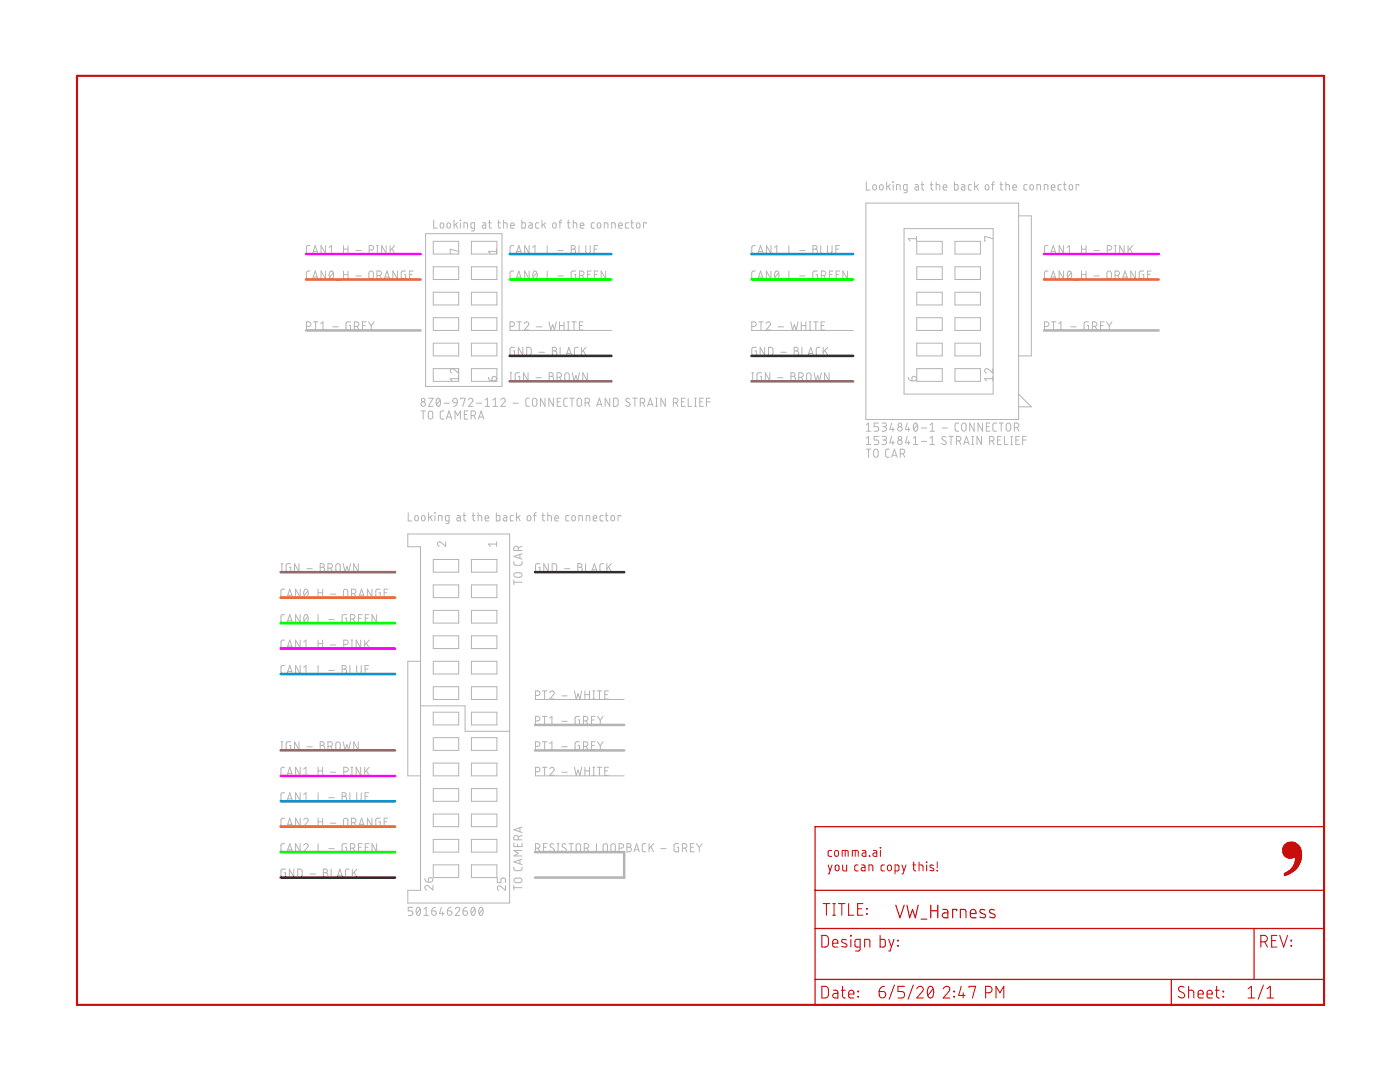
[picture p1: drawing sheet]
<svg xmlns="http://www.w3.org/2000/svg" width="279mm" height="216mm" viewBox="0 0 279 216" stroke-linecap="round" stroke-linejoin="round" font-family="sans-serif">
<g fill="none" stroke="#b4b4b4" stroke-width=".2">
<path d="M172.9 36.3v1.6h.7M174.3 36.9l.2-.1 .3 .1 .1 .7a.36 .36 0 0 1-.4 .3 .36 .36 0 0 1-.3-.3zM175.6 36.9l.3-.1 .2 .1 .2 .7a.36 .36 0 0 1-.4 .3 .36 .36 0 0 1-.4-.3zM177 36.3v1.6M177.3 37.1l.4 .8M177.7 36.8l-.7 .6M178.2 36.3l.1 .1zM178.2 36.8v1.1M178.9 37.9v-1.1l.7 .2v.9M181 37.9h-.5l-.2-.1v-.7l.2-.2 .5-.1v1.4l-.1 .2-.5 .1M182.6 36.8l.5 .1 .2 .2v.8h-.6l-.1-.2v-.3l.7-.1M183.8 36.8h.6"/>
<path d="M184 36.3v1.5l.4 .1M185.7 36.8h.5M185.8 36.3l.1 1.5 .3 .1M186.8 36.8l.7 .2 .1 .9M186.8 36.3v1.6M188.2 37.4h.8a.38 .38 0 0 0-.3-.5 .38 .38 0 0 0-.5 .3l.1 .6 .7 .1M190.5 36.3v1.6h.6l.1-.2v-.7l-.1-.1-.6-.1M191.9 36.8l.5 .1 .2 .2v.8h-.6l-.2-.2 .1-.3 .7-.1M193.9 36.8l-.5 .1-.1 .2v.7l.6 .1M194.5 36.3v1.6M194.8 37.1l.4 .8M195.2 36.8l-.7 .6"/>
<path d="M196.7 36.9l.3-.1 .3 .1 .1 .7a.37 .37 0 0 1-.4 .3 .37 .37 0 0 1-.4-.3zM197.9 36.8h.5M198.4 36.3l-.3 .1v1.5M199.6 36.8h.5M199.7 36.3l.1 1.5 .3 .1M200.7 36.8l.7 .2 .1 .9M200.7 36.3v1.6M202.1 37.4h.8a.38 .38 0 0 0-.3-.5 .38 .38 0 0 0-.5 .3l.1 .6 .7 .1M205 36.8l-.5 .1-.2 .2 .1 .7 .6 .1M205.6 36.9l.3-.1 .2 .1 .1 .7a.36 .36 0 0 1-.3 .3 .36 .36 0 0 1-.4-.3zM206.9 37.9v-1.1l.7 .2 .1 .9M208.4 37.9v-1.1l.7 .2v.9"/>
<path d="M209.8 37.4h.7a.38 .38 0 0 0-.2-.5 .38 .38 0 0 0-.5 .3l.1 .6 .6 .1M211.8 36.8l-.5 .1-.1 .2v.7l.6 .1M212.2 36.8h.6M212.4 36.3v1.5l.4 .1M213.5 36.9l.2-.1 .3 .1 .1 .7a.36 .36 0 0 1-.4 .3 .36 .36 0 0 1-.3-.3zM215.3 37v-.2h-.5v1.1M61.9 54.1h-.5l-.2 .3v1.1l.2 .2h.5M61.9 49h-.5l-.2 .4v1l.2 .2h.5M62.4 55.7l.5-1.6 .6 1.6M62.4 50.6l.5-1.6 .6 1.6M62.5 55.3h.8M62.5 50.2h.8"/>
<path d="M65 49v1.6l-.9-1.6v1.6M65 54.1v1.6l-.9-1.6v1.6M65.7 50.6h.9M65.7 49.4l.4-.4v1.6M65.9 54.2l.2-.1a.95 .95 0 0 1 0 1.6 1 1 0 0 1-.2-1.5zM66.5 54.4l-.7 .9M67.2 55.9h.7M67.2 50.8h.7M68.6 54.8h.8M68.6 49.7h.8M68.6 49v1.6M68.6 54.1v1.6"/>
<path d="M69.4 49v1.6M69.4 54.1v1.6M71 55.1h1.1M71 50h1.1M73.7 49.9h.4a.44 .44 0 0 0 .5-.5 .44 .44 0 0 0-.5-.4h-.4v1.6M73.7 54.2l.4-.1 .3 .1 .1 1a.44 .44 0 0 1-.4 .5 .44 .44 0 0 1-.5-.5zM75.1 50.6h.4M75.1 49h.4M75.2 55h.5a.44 .44 0 0 0 .4-.5 .44 .44 0 0 0-.4-.4h-.5v1.6M75.3 49v1.6M75.8 55l.3 .7M76.7 55.7l.5-1.6 .6 1.6"/>
<path d="M76.8 55.3h.8M77.1 49v1.6l-.9-1.6v1.6M77.9 49v1.6M78.2 49.6l.6 1M78.8 49l-.9 1M79.3 54.1v1.6l-.9-1.6v1.6M81 54.1h-.7l-.2 .2v1l.2 .4h.7v-.9h-.3M81.7 54.8h.6M82.5 54.1h-.8v1.6h.8M84.9 46.6h15.3v30.5h-15.3zM86.5 48.2h5v2.5h-5zM86.5 53.2h5v2.6h-5z"/>
<path d="M86.5 58.3h5v2.6h-5zM86.6 43.9v1.6h.7M87.9 44.6l.3-.2 .3 .2 .1 .6a.36 .36 0 0 1-.4 .3 .36 .36 0 0 1-.4-.3zM89.3 44.6l.3-.2 .2 .2 .1 .6a.36 .36 0 0 1-.3 .3 .36 .36 0 0 1-.4-.3zM90.6 43.9v1.6M90.9 44.8l.4 .7M91.3 44.4l-.7 .6M91.5 50.2l-1.6-.5v.9h.1M91.8 43.9l.1 .1zM91.9 44.4v1.1M92.6 45.5v-1.1l.7 .2v.9M94.1 48.2h5.1v2.5h-5.1z"/>
<path d="M94.1 53.2h5.1v2.6h-5.1zM94.1 58.3h5.1v2.6h-5.1zM94.7 45.5h-.7v-.8l.1-.2 .6-.1v1.4l-.1 .2-.5 .1M96.3 44.4l.5 .1 .1 .2v.8h-.5l-.2-.2 .1-.3 .6-.1M97.5 44.4h.5M97.7 43.9v1.5l.3 .1M99.1 49.7v.9M99.1 50.2h-1.6l.3 .4M99.3 44.4h.6M99.5 43.9v1.5l.4 .1M100.5 44.4l.7 .2v.9M100.5 43.9v1.6"/>
<path d="M101.9 45h.7a.38 .38 0 0 0-.2-.5 .38 .38 0 0 0-.5 .3l.1 .7h.6M102.5 54.1h-.5l-.2 .3v1.1l.2 .2h.5M102.5 49h-.5l-.2 .4v1l.2 .2h.5M103 55.7l.5-1.6 .6 1.6M103 50.6l.5-1.6 .6 1.6M103.1 55.3h.8M103.1 50.2h.8M104.1 43.9v1.6h.6l.2-.2-.1-.8-.7-.1M105.6 44.4l.4 .1 .2 .2v.8h-.5l-.2-.2 .1-.3 .6-.1M105.6 49v1.6l-.9-1.6v1.6M105.6 54.1v1.6l-.9-1.6v1.6M106.3 50.6h.9"/>
<path d="M106.3 49.4l.5-.4v1.6M106.5 54.2l.3-.1a.93 .93 0 0 1 0 1.6 1.02 1.02 0 0 1-.3-1.5zM107.1 54.4l-.7 .9M107.5 44.4l-.4 .1-.2 .2 .1 .8h.5M107.8 55.9h.7M107.8 50.8h.7M108.2 43.9v1.6M108.5 44.8l.4 .7M108.9 44.4l-.7 .6M109.2 54.1v1.6h.7M109.2 49v1.6h.7M110.4 44.6l.2-.2 .3 .2 .1 .6a.36 .36 0 0 1-.4 .3 .36 .36 0 0 1-.3-.3z"/>
<path d="M111.3 55.1h1.1M111.3 50h1.1M111.5 44.4h.6M112.1 43.9l-.3 .1-.1 1.5M113.2 44.4h.6M113.4 43.9v1.5l.4 .1M114 49h.4a.36 .36 0 0 1 .4 .4 .36 .36 0 0 1-.4 .3 .44 .44 0 0 1 .5 .5 .44 .44 0 0 1-.5 .4h-.4zM114 49.7h.4M114.4 44.4l.7 .2v.9M114.4 43.9v1.6M114.9 54.1h-.7l-.2 .2v1l.2 .4h.7v-.9h-.3M115.5 49v1.6h.8"/>
<path d="M115.7 55h.4a.44 .44 0 0 0 .5-.5 .44 .44 0 0 0-.5-.4h-.4v1.6M115.8 45h.7a.38 .38 0 0 0-.2-.5 .38 .38 0 0 0-.5 .3l.1 .7h.6M116.2 55l.4 .7M116.9 49v1.2a.44 .44 0 0 0 .4 .4 .44 .44 0 0 0 .5-.4v-1.2M117.3 54.8h.5M118 54.1h-.7v1.6h.7M118.6 49.7h.5M118.6 54.8h.6M118.6 44.4l-.4 .1-.2 .2 .1 .8h.5M119.3 44.6l.2-.2 .3 .2 .1 .6a.36 .36 0 0 1-.4 .3 .36 .36 0 0 1-.3-.3zM119.3 49h-.7v1.6h.7M119.3 54.1h-.7v1.6h.7"/>
<path d="M120.6 45.5v-1.1l.7 .2v.9M120.9 54.1v1.6l-.9-1.6v1.6M122.1 45.5v-1.1l.6 .2 .1 .9M123.5 45h.7a.38 .38 0 0 0-.3-.5 .38 .38 0 0 0-.4 .3v.7h.7M125.5 44.4l-.5 .1-.2 .2 .1 .8h.6M125.9 44.4h.5M126.1 43.9v1.5l.3 .1M127.1 44.6l.3-.2 .2 .2 .1 .6a.36 .36 0 0 1-.3 .3 .36 .36 0 0 1-.4-.3zM129 44.6v-.2h-.6v1.1M150.7 54.1h-.4l-.3 .3 .1 1.1 .2 .2h.4M150.7 49h-.4l-.3 .4 .1 1 .2 .2h.4M151.3 55.7l.5-1.6 .5 1.6"/>
<path d="M151.3 50.6l.5-1.6 .5 1.6M151.4 55.3h.8M151.4 50.2h.8M153.9 49v1.6l-.9-1.6v1.6M153.9 54.1v1.6l-.9-1.6v1.6M154.6 50.6h.9M154.6 49.4l.4-.4v1.6M154.8 54.2l.2-.1a.95 .95 0 0 1 0 1.6 1 1 0 0 1-.2-1.5zM155.4 54.4l-.7 .9M156.1 55.9h.7M156.1 50.8h.7M157.4 54.1v1.6h.8"/>
<path d="M157.4 49v1.6h.8M159.6 55.1h1.1M159.6 50h1.1M162.2 49h.5a.36 .36 0 0 1 .4 .4 .36 .36 0 0 1-.4 .3 .44 .44 0 0 1 .5 .5 .44 .44 0 0 1-.5 .4h-.5zM162.2 49.7h.5M163.1 54.1h-.6l-.2 .2-.1 1 .3 .4h.6v-.9h-.2M163.8 49v1.6h.7M163.9 55h.5a.44 .44 0 0 0 .4-.5 .44 .44 0 0 0-.4-.4h-.5v1.6M164.4 55l.4 .7M165.1 49v1.2a.46 .46 0 0 0 .5 .4 .46 .46 0 0 0 .5-.4v-1.2M165.5 54.8h.6M166.2 54.1h-.7v1.6h.7"/>
<path d="M166.8 49.7h.6M166.9 54.8h.5M167.5 49h-.7v1.6h.7M167.6 54.1h-.7v1.6h.7M169.1 54.1v1.6l-.9-1.6v1.6M172.8 40.5h30.5v43.2h-30.5zM180.4 45.6h17.8v33h-17.8zM182.9 47.6h-1.6l.3 .5M182.9 47.2v.9M183 48.2h5v2.5h-5zM183 53.2h5v2.6h-5zM183 58.3h5v2.6h-5z"/>
<path d="M190.6 48.2h5.1v2.5h-5.1zM190.6 53.2h5.1v2.6h-5.1zM190.6 58.3h5.1v2.6h-5.1zM198.1 47.6l-1.6-.4v.9h.2M203.3 43.1h2.5v27.9h-2.5M209.2 54.1h-.5l-.3 .3 .1 1.1 .2 .2h.5M209.2 49h-.5l-.3 .4 .1 1 .2 .2h.5M209.7 55.7l.5-1.6 .5 1.6M209.7 50.6l.5-1.6 .5 1.6M209.8 55.3h.8M209.8 50.2h.8M212.3 49v1.6l-.9-1.6v1.6"/>
<path d="M212.3 54.1v1.6l-.9-1.6v1.6M213 50.6h.9M213 49.4l.4-.4v1.6M213.2 54.2l.2-.1a.93 .93 0 0 1 0 1.6 1.02 1.02 0 0 1-.2-1.5zM213.8 54.4l-.7 .9M214.5 55.9h.7M214.5 50.8h.7M215.8 54.8h.9M215.8 49.7h.9M215.8 49v1.6M215.8 54.1v1.6M216.7 49v1.6"/>
<path d="M216.7 54.1v1.6M218.3 55.1h1.1M218.3 50h1.1M221 49.9h.4a.44 .44 0 0 0 .5-.5 .44 .44 0 0 0-.5-.4h-.4v1.6M221 54.2l.3-.1 .4 .1 .1 .3v.7a.46 .46 0 0 1-.4 .5 .46 .46 0 0 1-.5-.5zM222.4 50.6h.4M222.4 49h.4M222.5 55h.5a.44 .44 0 0 0 .4-.5 .44 .44 0 0 0-.4-.4h-.5v1.6M222.6 49v1.6M223.1 55l.3 .7M224 55.7l.5-1.6 .6 1.6M224.1 55.3h.8"/>
<path d="M224.3 49v1.6l-.8-1.6v1.6M225.1 49v1.6M225.5 49.6l.5 1M226 49l-.9 1M226.6 54.1v1.6l-.9-1.6v1.6M228.3 54.1h-.7l-.2 .2v1l.2 .4h.7v-.9h-.3M229 54.8h.6M229.7 54.1h-.7v1.6h.7M61.2 65.1h.4a.46 .46 0 0 0 .5-.4 .46 .46 0 0 0-.5-.5h-.4v1.6M62.5 64.2h.9M63 64.2v1.6M64 65.8h.9"/>
<path d="M64 64.6l.5-.4v1.6M66.4 65.2h1.1M70 64.2h-.6l-.3 .3-.1 1 .3 .3h.7v-.8h-.3M70.7 65.1h.5a.46 .46 0 0 0 .4-.4 .46 .46 0 0 0-.4-.5h-.5v1.6M71.3 65.1l.3 .7M72.3 65h.6M73.1 64.2h-.8v1.6h.8M73.6 64.2l.5 .8M74.1 65v.8M74.6 64.2l-.5 .8M85.5 79.5h.9l-.9 1.6h.9M86.5 63.4h5v2.5h-5z"/>
<path d="M86.5 68.5h5v2.5h-5zM86.5 73.6h5v2.5h-5zM87.2 79.6l.3-.1a.97 .97 0 0 1 0 1.6 1.02 1.02 0 0 1-.3-1.5zM87.8 79.8l-.7 .9M90.5 79.6l.3-.1 .3 .1 .2 .8-.8-.1-.1-.4zM91.5 73.6v.8l-.9-.7a.44 .44 0 0 0-.7 .1 .44 .44 0 0 0 .3 .6M91.5 75.6h-1.6l.3 .4M91.5 75.1v.9M91.9 79.7v-.2h.9l-.4 1.6M93.5 79.8a.44 .44 0 0 1 .6-.3 .44 .44 0 0 1 .2 .7l-.8 .9h.9M94.1 63.4h5.1v2.5h-5.1zM94.1 68.5h5.1v2.5h-5.1z"/>
<path d="M94.1 73.6h5.1v2.5h-5.1zM96.8 79.8l.5-.3v1.6M97.5 75.3l.1 .4 .6 .3M98.3 75.2a.46 .46 0 0 1 .7 .2 .46 .46 0 0 1-.4 .6h-.4zM98.4 79.8l.4-.3v1.6M99.9 79.8a.44 .44 0 0 1 .7-.3 .44 .44 0 0 1 .1 .7l-.8 .9h1M101.7 65.9h20.3M101.8 65.1h.4a.46 .46 0 0 0 .5-.4 .46 .46 0 0 0-.5-.5h-.4v1.6M101.8 76h.4M101.8 74.4h.4M102 74.4v1.6M102.7 69.3h-.5l-.4 .2v1.1l.2 .3h.7v-.9h-.3"/>
<path d="M103.2 64.2h.9M103.6 64.2v1.6M103.7 74.4h-.5l-.4 .2v1l.2 .4h.7v-.9h-.3M104.4 69.3v1.6l-1-1.6v1.6M104.6 64.6a.45 .45 0 0 1 .7-.3 .45 .45 0 0 1 .1 .7l-.8 .8h.9M105.1 69.3h.6l.3 .3v.9l-.3 .4h-.6zM105.4 74.4v1.6l-.9-1.6v1.6M105.7 79.5h-.5l-.3 .3 .1 1.1 .2 .2h.5M106.4 79.6l.3-.1 .3 .1 .1 1a.44 .44 0 0 1-.4 .5 .44 .44 0 0 1-.4-.5zM107 75.4h1M107 65.2h1.1M107.6 70.3h1.1"/>
<path d="M108.8 79.5v1.6l-.9-1.6v1.6M109.6 64.2l.3 1.6 .4-1 .4 1 .3-1.6M109.6 74.4h.5a.36 .36 0 0 1 .3 .3 .36 .36 0 0 1-.3 .4 .46 .46 0 0 1 .4 .5 .46 .46 0 0 1-.4 .4h-.5zM109.6 75.1h.5M110.2 69.3h.5a.36 .36 0 0 1 .4 .4 .36 .36 0 0 1-.4 .3 .46 .46 0 0 1 .4 .5 .46 .46 0 0 1-.4 .4h-.5zM110.2 70h.5M110.4 79.5v1.6l-.9-1.6v1.6M111.2 75.3h.4a.46 .46 0 0 0 .5-.5 .46 .46 0 0 0-.5-.4h-.4v1.6M111.7 65h.9M111.7 64.2v1.6M111.7 75.3l.4 .7M111.8 69.3v1.6h.7"/>
<path d="M111.9 79.5h-.7v1.6h.7M112.6 64.2v1.6M112.8 74.5l.4-.1 .4 .3a1.33 1.33 0 0 1-.1 1.2l-.3 .1-.4-.3-.1-.9zM113 70.9l.5-1.6 .6 1.6M113.1 70.5h.8M113.2 79.5h-.5l-.2 .3v1.1l.2 .2h.5M113.2 64.2h.4M113.2 65.8h.4M113.4 64.2v1.6M113.7 79.5h.9M114.1 64.2h.9M114.2 79.5v1.6"/>
<path d="M114.2 74.4l.4 1.6 .3-1.1 .4 1.1 .4-1.6M114.6 64.2v1.6M115.3 79.6l.3-.1 .3 .1 .2 1a.44 .44 0 0 1-.5 .5 .44 .44 0 0 1-.4-.5zM115.4 69.3h-.5l-.3 .4 .1 1 .2 .2h.5M115.6 65h.6M116 69.3v1.6M116.4 64.2h-.8v1.6h.8M116.4 69.9l.5 1M116.9 69.3l-.9 1M117.2 74.4v1.6l-.9-1.6v1.6M121.7 79.5v1.6l-.9-1.6v1.6M122.4 79.5h.7l.2 .2 .1 .9-.3 .4-.7 .1z"/>
<path d="M125.7 79.6l-.2-.1a.38 .38 0 0 0-.5 .1 .38 .38 0 0 0 .1 .5l.5 .3a.41 .41 0 0 1 0 .6 .41 .41 0 0 1-.6 0l-.2-.1M126.3 79.5h.9M126.7 79.5v1.6M130.9 79.5h.3M131 79.5v1.6M132.8 79.5v1.6l-.9-1.6v1.6M136.7 79.5h-.7v1.6h.7M137.4 79.5v1.6h.7M138.6 79.5h.4M138.8 79.5v1.6M140.4 79.5h-.7v1.6h.7M141.7 79.5h-.7v1.6"/>
<path d="M150 65.9h20.3M150 65.1h.5a.46 .46 0 0 0 .4-.4 .46 .46 0 0 0-.4-.5h-.5v1.6M150 76h.4M150 74.4h.4M150.2 74.4v1.6M150.9 69.3h-.5l-.3 .2-.1 1.1 .3 .3h.6v-.9h-.2M151.4 64.2h.9M151.9 64.2v1.6M152 74.4h-.6l-.3 .2v1.2l.2 .2h.7v-.9h-.3M152.6 69.3v1.6l-.9-1.6v1.6M152.9 64.6a.44 .44 0 0 1 .6-.3 .44 .44 0 0 1 .1 .7l-.7 .8h.9M153.4 69.3h.6l.2 .3v1.1l-.2 .2h-.6z"/>
<path d="M153.6 74.4v1.6l-.9-1.6v1.6M155.2 75.4h1.1M155.3 65.2h1.1M155.8 70.3h1.1M157.8 64.2l.4 1.6 .3-1 .4 1 .4-1.6M157.9 74.4h.4a.36 .36 0 0 1 .4 .3 .36 .36 0 0 1-.4 .4 .46 .46 0 0 1 .5 .5 .46 .46 0 0 1-.5 .4h-.4zM157.9 75.1h.4M158.5 69.3h.4a.36 .36 0 0 1 .4 .4 .36 .36 0 0 1-.4 .3 .46 .46 0 0 1 .5 .5 .46 .46 0 0 1-.5 .4h-.4zM158.5 70h.4M159.4 75.3h.5a.46 .46 0 0 0 .4-.5 .46 .46 0 0 0-.4-.4h-.5v1.6M159.9 65h.9M159.9 64.2v1.6"/>
<path d="M160 75.3l.3 .7M160 69.3v1.6h.8M160.8 64.2v1.6M161.1 74.5l.3-.1 .4 .3 .1 .9a.44 .44 0 0 1-.5 .4 .44 .44 0 0 1-.4-.4zM161.2 70.9l.6-1.6 .5 1.6M161.4 70.5h.8M161.5 64.2h.3M161.5 65.8h.3M161.7 64.2v1.6M162.4 64.2h.9M162.5 74.4l.3 1.6 .4-1.1 .4 1.1 .3-1.6M162.8 64.2v1.6"/>
<path d="M163.6 69.3h-.5l-.2 .4v1l.2 .2h.5M163.9 65h.5M164.3 69.3v1.6M164.6 64.2h-.7v1.6h.7M164.6 69.9l.6 1M165.2 69.3l-.9 1M165.5 74.4v1.6l-1-1.6v1.6M181.3 75.3a.7 .7 0 0 0 .7 .7M182.1 75.2a.46 .46 0 0 1 .7 .2 .46 .46 0 0 1-.4 .6h-.4zM183 63.4h5v2.5h-5zM183 68.5h5v2.5h-5zM183 73.6h5v2.5h-5z"/>
<path d="M190.6 63.4h5.1v2.5h-5.1zM190.6 68.5h5.1v2.5h-5.1zM190.6 73.6h5.1v2.5h-5.1zM198.1 73.6v.8l-.9-.7a.44 .44 0 0 0-.7 .1 .44 .44 0 0 0 .4 .6M198.1 75.6h-1.6l.4 .4M198.1 75.1v.9M203.3 78.6l2.5 2.6h-2.5M208.4 65.1h.5a.46 .46 0 0 0 .4-.4 .46 .46 0 0 0-.4-.5h-.5v1.6M209.8 64.2h.9M210.3 64.2v1.6M211.3 64.6l.4-.4v1.6M211.3 65.8h.9"/>
<path d="M213.7 65.2h1.1M217.2 64.2h-.5l-.3 .3-.1 1 .3 .3h.6v-.8h-.2M218 65.1h.5a.46 .46 0 0 0 .4-.4 .46 .46 0 0 0-.4-.5h-.5v1.6M218.6 65.1l.3 .7M219.6 65h.6M220.3 64.2h-.7v1.6h.7M220.8 64.2l.6 .8M221.4 65v.8M221.9 64.2l-.5 .8M84 82h.9M84.5 82v1.6M85.6 82.1l.3-.1 .3 .1 .2 1.1a.44 .44 0 0 1-.5 .4 .44 .44 0 0 1-.4-.4z"/>
<path d="M88.6 82h-.5l-.2 .4v1l.2 .2h.5M88.6 80.5h1.1M89.1 83.6l.5-1.6 .5 1.6M89.2 83.2h.8M90.8 83.6v-1.6l.5 .9 .6-.9v1.6M91.3 80.4l-.2 .4-.5 .3M92.7 82.7h.5M93.4 82h-.7v1.6h.7M94 82.9h.5a.46 .46 0 0 0 .4-.4 .46 .46 0 0 0-.4-.5h-.5v1.6M94.6 82.9l.3 .7M95.1 80.5h1.1M95.5 83.6l.5-1.6 .6 1.6"/>
<path d="M95.6 83.2h.8M96.8 81.1h.9M98.4 81.1h.9M102.4 80.5h1M111.2 80.2h.5M116.8 80.4h.4a.46 .46 0 0 0 .5-.5 .46 .46 0 0 0-.5-.4h-.4v1.6M117.3 80.4l.4 .7M119.1 81.1l.5-1.6 .6 1.6M119.2 80.7h.8M127.8 80.4h.4a.46 .46 0 0 0 .5-.5 .46 .46 0 0 0-.5-.4h-.4v1.6M128.3 80.4l.4 .7M129.2 81.1l.6-1.6 .5 1.6"/>
<path d="M129.4 80.7h.8M130.9 81.1h.3M134.4 80.4h.5a.46 .46 0 0 0 .4-.5 .46 .46 0 0 0-.4-.4h-.5v1.6M134.9 80.4l.4 .7M136 80.2h.5M138.6 81.1h.4M139.7 80.2h.5M141 80.2h.7M172.9 84.8l.4-.4v1.6M172.9 87.4l.4-.3v1.6M172.9 89.6h.9M172.9 86h.9"/>
<path d="M172.9 88.7h.9M173.3 89.6v1.6M174.5 89.7l.3-.1 .3 .1a1.33 1.33 0 0 1 .1 1.3l-.4 .2-.3-.1-.2-.3zM175.4 84.4h-.9v.7h.5a.46 .46 0 0 1 .4 .5 .46 .46 0 0 1-.4 .4h-.5M175.4 87.1h-.9v.7h.5a.46 .46 0 0 1 .4 .5 .46 .46 0 0 1-.4 .4h-.5M176 84.4h.6a.36 .36 0 0 1 .3 .4 .36 .36 0 0 1-.3 .3h-.4M176 87.1h.6a.36 .36 0 0 1 .3 .3 .36 .36 0 0 1-.3 .4h-.4M176.5 85.1a.46 .46 0 0 1 .4 .5 .46 .46 0 0 1-.4 .4h-.5M176.5 87.8a.46 .46 0 0 1 .4 .5 .46 .46 0 0 1-.4 .4h-.5M177.5 89.6h-.5l-.3 .4 .1 1 .2 .2h.5M177.9 91.2l.6-1.6 .5 1.6M177.9 84.4l-.3 1.3h.9"/>
<path d="M177.9 87.1l-.3 1.2h.9M178.1 90.8h.8M178.2 85.3v.7M178.2 88v.7M179.7 90.5h.4a.46 .46 0 0 0 .5-.4 .46 .46 0 0 0-.5-.5h-.4v1.6M180.2 90.5l.4 .7M181.1 84.4l-.4 1.3h.9M181.1 87.1l-.4 1.2h.9M181.3 85.3v.7M181.3 88v.7M182.3 87.4l.4-.3v1.6M182.3 88.7h.9"/>
<path d="M182.5 84.5l.2-.1a.95 .95 0 0 1 0 1.6 1.04 1.04 0 0 1-.2-1.5zM183.1 84.8l-.7 .9M183.9 85.4h1M183.9 88.1h1M185.6 86h.9M185.6 84.8l.5-.4v1.6M185.6 87.4l.5-.3v1.6M185.6 88.7h.9M188 85.4h1.1M188.8 87.2l-.6-.1-.2 .3 .1 .3 .6 .3a.4 .4 0 0 1 0 .7 .4 .4 0 0 1-.6-.1l-.2-.1M189.4 87.1h.8M189.8 87.1v1.6"/>
<path d="M190.9 88h.4a.46 .46 0 0 0 .5-.5 .46 .46 0 0 0-.5-.4h-.4v1.6M191.3 84.4h-.5l-.2 .4v1l.2 .2h.5M191.4 88l.4 .7M192 84.5l.4-.1 .3 .1 .1 1.1a.46 .46 0 0 1-.4 .4 .46 .46 0 0 1-.5-.4v-.7zM192.3 88.7l.6-1.6 .5 1.6M192.5 88.3h.8M194 88.7h.3M194 87.1h.3M194.1 87.1v1.6M194.4 84.4v1.6l-.9-1.6v1.6M195.9 87.1v1.6l-.9-1.6v1.6M196.1 84.4v1.6l-.9-1.6v1.6"/>
<path d="M196.8 85.1h.6M197.5 88h.4a.46 .46 0 0 0 .5-.5 .46 .46 0 0 0-.5-.4h-.4v1.6M197.6 84.4h-.8v1.6h.8M198 88l.4 .7M198.9 84.4h-.5l-.3 .4 .1 1.1 .7 .1M199.1 87.8h.5M199.3 84.4h1M199.8 84.4v1.6M199.8 87.1h-.7v1.6h.7M200.4 87.1v1.6h.8M200.9 84.5l.4-.1 .3 .1 .1 1.1a.46 .46 0 0 1-.4 .4 .46 .46 0 0 1-.5-.4zM201.7 88.7h.4"/>
<path d="M201.7 87.1h.4M201.9 87.1v1.6M202.4 85.3h.5a.46 .46 0 0 0 .4-.4 .46 .46 0 0 0-.4-.5h-.5v1.6M202.7 87.8h.6M203 85.3l.3 .7M203.5 87.1h-.8v1.6h.8M204.1 87.8h.7M204.8 87.1h-.7v1.6M56.1 114.1h.3M56.1 112.5h.3M56.3 112.5v1.6M56.8 117.6h-.5l-.2 .3v1.1l.2 .1 .5 .1"/>
<path d="M57.3 119.2l.5-1.6 .6 1.6M57.4 118.8h.8M58 112.5h-.7l-.2 .2v1l.2 .4h.7v-.9h-.3M59.7 112.5v1.6l-.9-1.6v1.6M59.9 117.6v1.6l-.9-1.6v1.6M60.8 117.7l.3-.1a.95 .95 0 0 1 0 1.6 1 1 0 0 1-.3-1.5zM61.2 113.5h1.1M61.4 117.9l-.7 .9M62.1 119.4h.7M63.5 117.6v1.6M63.5 118.3h.9M63.9 112.5h.4a.36 .36 0 0 1 .4 .3 .36 .36 0 0 1-.4 .4 .46 .46 0 0 1 .5 .5 .46 .46 0 0 1-.5 .4h-.4z"/>
<path d="M63.9 113.2h.4M64.4 117.6v1.6M65.4 113.4h.5a.44 .44 0 0 0 .5-.5 .44 .44 0 0 0-.5-.4h-.5v1.6M65.9 118.6h1.1M66 113.4l.4 .7M67.1 112.6l.4-.1 .3 .1 .1 1a.44 .44 0 0 1-.4 .5 .44 .44 0 0 1-.5-.5zM68.5 112.5l.4 1.6 .3-1.1 .4 1.1 .4-1.6M68.7 117.7l.3-.1 .3 .1 .1 1a.44 .44 0 0 1-.4 .5 .44 .44 0 0 1-.5-.5zM70.1 118.4h.5a.44 .44 0 0 0 .5-.4 .44 .44 0 0 0-.5-.4h-.5v1.6M70.7 118.4l.4 .8M71.5 112.5v1.6l-.9-1.6v1.6M71.6 119.2l.6-1.6 .5 1.6"/>
<path d="M71.8 118.8h.8M74.2 117.6v1.6l-.9-1.6v1.6M75.9 117.6h-.7l-.2 .2v1l.2 .3 .7 .1v-.9h-.3M76.7 118.3h.5M77.4 117.6h-.7v1.6h.7M81.4 106.6h20.3v73.6h-20.3v-2.5h2.5v-68.6h-2.5zM81.5 102.3v1.6h.7M82.9 103h.5l.1 .6a.36 .36 0 0 1-.4 .3 .36 .36 0 0 1-.3-.3zM84.2 103h.5l.1 .6a.36 .36 0 0 1-.3 .3 .36 .36 0 0 1-.4-.3zM85.5 102.3v1.6M85.9 103.2l.4 .7M86.3 102.9l-.8 .5"/>
<path d="M86.5 111.6h5v2.6h-5zM86.5 116.7h5v2.6h-5zM86.8 102.3l.1 .1zM86.8 102.9v1M87.5 103.9v-1l.7 .1v.9M88.9 108.1v.9l-.9-.8a.45 .45 0 0 0-.7 .2 .45 .45 0 0 0 .4 .6M89.6 103.9h-.6l-.1-.8 .2-.2h.5v1.3l-.1 .3h-.5M91.2 102.9h.5l.2 .2v.8h-.6l-.2-.2 .1-.3 .7-.1M92.4 102.9h.6M92.6 102.3v1.5l.4 .1M94.1 111.6h5.1v2.6h-5.1zM94.1 116.7h5.1v2.6h-5.1z"/>
<path d="M94.2 102.9h.6M94.4 102.3v1.5l.4 .1M95.4 102.9l.7 .1v.9M95.4 102.3v1.6M96.8 103.4h.7a.38 .38 0 0 0-.2-.5 .38 .38 0 0 0-.5 .3l.1 .7h.6M99.1 102.3v1.6h.6l.1-.2-.1-.8h-.6M99.1 108.6h-1.6l.3 .4M99.1 108.1v.9M100.5 102.9h.5l.1 .2v.8h-.5l-.2-.2 .1-.3 .6-.1M102.4 102.9h-.4l-.2 .1v.8l.2 .1h.4M102.6 112.1v.5l.3 .2 1.2-.1 .1-.6M102.6 116.2h1.6"/>
<path d="M102.6 115.7v.9M102.7 114.4l1-.1a.46 .46 0 0 1 .5 .4 .46 .46 0 0 1-.5 .5h-.7l-.3-.2-.1-.3zM103.1 102.3v1.6M103.4 103.2l.4 .7M103.4 109.9v-.5a.44 .44 0 0 0-.4-.4 .44 .44 0 0 0-.4 .4v.5h1.6M103.8 110.6v.8M103.8 102.9l-.7 .5M104.2 110.5l-1.6 .5 1.6 .6M104.2 109l-.8 .3M105.3 103h.5l.1 .6a.37 .37 0 0 1-.3 .3 .37 .37 0 0 1-.4-.3zM106.5 102.9h.5M107 102.3l-.3 .1v1.5"/>
<path d="M107.8 112.5h-.7l-.2 .2v1l.2 .4h.7v-.9h-.3M108.1 102.9h.6M108.3 102.3l.1 1.5 .3 .1M109.3 102.9l.7 .1v.9M109.3 102.3v1.6M109.4 112.5v1.6l-.9-1.6v1.6M110.2 112.5h.6l.3 .3v.8l-.3 .5h-.6zM110.7 103.4h.7a.38 .38 0 0 0-.2-.5 .38 .38 0 0 0-.5 .3l.1 .7h.6M112.7 113.5h1M113.6 102.9h-.5l-.2 .2 .1 .8h.6M114.2 103h.5l.1 .6a.36 .36 0 0 1-.3 .3 .36 .36 0 0 1-.4-.3zM115.3 112.5h.5a.36 .36 0 0 1 .3 .3 .36 .36 0 0 1-.3 .4 .46 .46 0 0 1 .4 .5 .46 .46 0 0 1-.4 .4h-.5z"/>
<path d="M115.3 113.2h.5M115.5 103.9v-1l.7 .1v.9M116.9 112.5v1.6h.7M117 103.9v-1l.7 .1v.9M118.1 114.1l.5-1.6 .6 1.6M118.2 113.7h.8M118.4 103.4h.7a.38 .38 0 0 0-.3-.5 .38 .38 0 0 0-.4 .3l.1 .7h.6M120.4 102.9h-.5l-.2 .2 .1 .8h.6M120.5 112.5h-.5l-.3 .3 .1 1.2 .7 .1M120.8 102.9h.5M121 102.3v1.5l.3 .1M121.1 112.5v1.6"/>
<path d="M121.5 113.1l.5 1M122 112.5l-.9 1M122 103h.6l.1 .6a.37 .37 0 0 1-.4 .3 .37 .37 0 0 1-.4-.3zM123.9 103v-.1h-.6v1M56.8 132.8h-.5l-.2 .4v1l.2 .2h.5M56.8 122.6l-.5 .1-.2 .3v1l.2 .2h.5M56.8 127.7h-.5l-.2 .4v1l.2 .2h.5M57.3 134.4l.5-1.6 .6 1.6M57.3 124.2l.5-1.6 .6 1.6M57.3 129.3l.5-1.6 .6 1.6M57.4 134h.8M57.4 123.8h.8"/>
<path d="M57.4 128.9h.8M59.9 122.6v1.6l-.9-1.6v1.6M59.9 127.7v1.6l-.9-1.6v1.6M59.9 132.8v1.6l-.9-1.6v1.6M60.6 128.1l.5-.4v1.6M60.6 133.2l.5-.4v1.6M60.6 134.4h.9M60.6 129.3h.9M60.8 122.7l.3-.1a.95 .95 0 0 1 0 1.6 1 1 0 0 1-.3-1.5zM61.4 123l-.7 .9M62.1 134.6h.7M62.1 124.4h.7"/>
<path d="M62.1 129.5h.7M63.5 122.6v1.6h.7M63.5 127.7v1.6M63.5 132.8v1.6h.7M63.5 128.4h.9M64.4 127.7v1.6M65.6 133.8h1.1M65.6 123.6h1.1M65.9 128.7h1.1M68.3 132.8h.4a.36 .36 0 0 1 .4 .4 .36 .36 0 0 1-.4 .3 .44 .44 0 0 1 .5 .5 .44 .44 0 0 1-.5 .4h-.4zM68.3 133.5h.4M68.6 128.6h.4a.44 .44 0 0 0 .5-.4 .44 .44 0 0 0-.5-.5h-.4v1.6"/>
<path d="M69.2 122.6l-.7 .1-.2 .2v1l.2 .3h.7v-.8h-.3M69.8 132.8v1.6h.7M69.9 123.5h.5a.44 .44 0 0 0 .4-.4 .44 .44 0 0 0-.4-.5h-.5v1.6M70 129.3h.4M70 127.7h.4M70.2 127.7v1.6M70.5 123.5l.3 .7M71.2 132.8v1.2a.46 .46 0 0 0 .4 .4 .46 .46 0 0 0 .5-.4v-1.2M71.5 123.4h.6M72 127.7v1.6l-.9-1.6v1.6M72.3 122.6h-.8v1.6h.8M72.8 127.7v1.6"/>
<path d="M72.9 133.5h.5M72.9 123.4h.5M73.1 128.3l.6 1M73.6 132.8h-.7v1.6h.7M73.6 122.6h-.7v1.6h.7M73.7 127.7l-.9 1M75.2 122.6v1.6l-.9-1.6v1.6M83.9 132h-2.5v22.8h2.5M86.5 121.8h5v2.5h-5zM86.5 126.9h5v2.5h-5zM86.5 132h5v2.5h-5zM86.5 137h5v2.6h-5z"/>
<path d="M94.1 121.8h5.1v2.5h-5.1zM94.1 126.9h5.1v2.5h-5.1zM94.1 132h5.1v2.5h-5.1zM94.1 137h5.1v2.6h-5.1zM106.8 139.6h17.8M106.9 138.8h.4a.46 .46 0 0 0 .5-.5 .46 .46 0 0 0-.5-.4h-.4v1.6M108.2 137.9h1M108.7 137.9v1.6M109.7 138.2a.45 .45 0 0 1 .6-.3 .45 .45 0 0 1 .2 .7l-.8 .9h.9M112.1 138.9h1.1M114.6 137.9l.4 1.6 .4-1.1 .3 1.1 .4-1.6M116.7 137.9v1.6"/>
<path d="M116.7 138.6h.9M117.6 137.9v1.6M118.3 137.9h.4M118.3 139.5h.4M118.5 137.9v1.6M119.2 137.9h.9M119.6 137.9v1.6M120.7 138.6h.5M121.4 137.9h-.7v1.6h.7M56.1 149.6h.3M56.1 148h.3M56.3 148v1.6"/>
<path d="M56.8 158.2h-.5l-.2 .3v1.1l.2 .2h.5M56.8 153.1h-.5l-.2 .4v1l.2 .2h.5M57.3 159.8l.5-1.6 .6 1.6M57.3 154.7l.5-1.6 .6 1.6M57.4 159.4h.8M57.4 154.3h.8M58 148h-.5l-.4 .3v1l.2 .3h.7v-.9h-.3M59.7 148v1.6l-.9-1.6v1.6M59.9 153.1v1.6l-.9-1.6v1.6M59.9 158.2v1.6l-.9-1.6v1.6M60.6 159.8h.9M60.6 158.5l.5-.3v1.6"/>
<path d="M60.6 153.5l.5-.4v1.6M60.6 154.7h.9M61.2 149h1.1M62.1 160h.7M62.1 154.9h.7M63.5 158.2v1.6h.7M63.5 153.1v1.6M63.5 153.8h.9M63.9 148h.4a.36 .36 0 0 1 .4 .4 .36 .36 0 0 1-.4 .3 .46 .46 0 0 1 .5 .5 .46 .46 0 0 1-.5 .4h-.4zM63.9 148.7h.4M64.4 153.1v1.6M65.4 148.9h.5a.46 .46 0 0 0 .5-.4 .46 .46 0 0 0-.5-.5h-.5v1.6"/>
<path d="M65.6 159.2h1.1M65.9 154.1h1.1M66 148.9l.4 .7M67.1 148.2l.4-.2 .4 .3v.9a.44 .44 0 0 1-.4 .4 .44 .44 0 0 1-.5-.4zM68.3 158.2h.4a.36 .36 0 0 1 .4 .3 .36 .36 0 0 1-.4 .4 .46 .46 0 0 1 .5 .5 .46 .46 0 0 1-.5 .4h-.4zM68.3 158.9h.4M68.5 148l.4 1.6 .3-1 .4 1 .4-1.6M68.6 154h.4a.46 .46 0 0 0 .5-.4 .46 .46 0 0 0-.5-.5h-.4v1.6M69.8 158.2v1.6h.7M70 154.7h.4M70 153.1h.4M70.2 153.1v1.6"/>
<path d="M71.2 158.2v1.2a.46 .46 0 0 0 .4 .4 .46 .46 0 0 0 .5-.4v-1.2M71.5 148v1.6l-.9-1.6v1.6M72 153.1v1.6l-.9-1.6v1.6M72.8 153.1v1.6M72.9 158.9h.5M73.1 153.7l.6 1M73.6 158.2h-.7v1.6h.7M73.7 153.1l-.9 1M83.9 140.8h8.9v5.1h8.9M86.5 142.1h5v2.6h-5zM86.5 147.2h5v2.5h-5zM86.5 152.3h5v2.5h-5z"/>
<path d="M86.5 157.4h5v2.5h-5zM94.1 142.1h5.1v2.6h-5.1zM94.1 147.2h5.1v2.5h-5.1zM94.1 152.3h5.1v2.5h-5.1zM94.1 157.4h5.1v2.5h-5.1zM106.8 154.8h17.8M106.9 143.8h.4a.46 .46 0 0 0 .5-.4 .46 .46 0 0 0-.5-.5h-.4v1.7M106.9 148.9h.4a.46 .46 0 0 0 .5-.4 .46 .46 0 0 0-.5-.5h-.4v1.6M106.9 154h.4a.46 .46 0 0 0 .5-.4 .46 .46 0 0 0-.5-.5h-.4v1.6M108.2 148h1M108.2 153.1h1M108.2 142.9h1"/>
<path d="M108.7 142.9v1.7M108.7 148v1.6M108.7 153.1v1.6M109.7 153.5a.44 .44 0 0 1 .6-.4 .44 .44 0 0 1 .2 .7l-.8 .9h.9M109.7 149.6h.9M109.7 143.3l.5-.4v1.7M109.7 148.4l.5-.4v1.6M109.7 144.6h.9M112.1 149h1.1M112.1 154.1h1.1M112.1 143.9h1.1M114.6 153.1l.4 1.6 .4-1.1 .3 1.1 .4-1.6"/>
<path d="M115.7 142.9h-.6l-.3 .3v1l.2 .3 .7 .1v-.9h-.3M115.7 148h-.6l-.3 .3v1l.2 .3h.7v-.9h-.3M116.4 143.8h.5a.46 .46 0 0 0 .4-.4 .46 .46 0 0 0-.4-.5h-.5v1.7M116.4 148.9h.5a.46 .46 0 0 0 .4-.4 .46 .46 0 0 0-.4-.5h-.5v1.6M116.7 153.8h.9M116.7 153.1v1.6M117 143.8l.3 .8M117 148.9l.3 .7M117.6 153.1v1.6M118 148.7h.6M118 143.7h.6M118.3 154.7h.4"/>
<path d="M118.3 153.1h.4M118.5 153.1v1.6M118.8 148h-.8v1.6h.8M118.8 142.9h-.8v1.7h.8M119.2 153.1h.9M119.3 142.9l.5 .8M119.3 148l.5 .8M119.6 153.1v1.6M119.8 143.7v.9M119.8 148.8v.8M120.3 142.9l-.5 .8M120.3 148l-.5 .8"/>
<path d="M120.7 153.8h.5M121.4 153.1h-.7v1.6h.7M56.8 168.3l-.5 .1-.2 .3v1l.2 .2 .5 .1M56.8 163.3h-.5l-.2 .3v1.1l.2 .2h.5M57 173.4h-.7l-.2 .2 .1 1.3 .8 .1v-.9h-.3M57.3 170l.5-1.7 .6 1.7M57.3 164.9l.5-1.6 .6 1.6M57.4 169.6h.8M57.4 164.5h.8M58.7 173.4v1.6l-1-1.6v1.6M59.4 173.4l.6 .1 .3 .2v1.1l-.3 .2h-.6zM59.9 163.3v1.6l-.9-1.6v1.6"/>
<path d="M59.9 168.3v1.7l-.9-1.7v1.7M60.6 168.7a.45 .45 0 0 1 .6-.4 .45 .45 0 0 1 .2 .8l-.8 .9h.9M60.6 163.6a.45 .45 0 0 1 .6-.3 .45 .45 0 0 1 .2 .7l-.8 .9h.9M61.9 174.4h1M62.1 170.1h.7M62.1 165.1h.7M63.5 163.3v1.6M63.5 168.3v1.7h.7M63.5 164h.9M64.4 163.3v1.6M64.5 173.4h.5a.36 .36 0 0 1 .3 .4 .36 .36 0 0 1-.3 .3 .46 .46 0 0 1 .4 .5 .46 .46 0 0 1-.4 .4h-.5zM64.5 174.1h.5"/>
<path d="M65.6 169.3h1.1M65.9 164.3h1.1M66.1 173.4v1.6h.7M67.3 175l.5-1.6 .6 1.6M67.4 174.6h.8M68.7 163.4l.3-.1 .3 .1 .1 1a.44 .44 0 0 1-.4 .5 .44 .44 0 0 1-.5-.5zM69.2 168.3l-.7 .1-.2 .2v1l.2 .3 .7 .1v-.9h-.3M69.7 173.4h-.5l-.3 .4 .1 1 .2 .2h.5M69.9 169.2h.5a.46 .46 0 0 0 .4-.4 .46 .46 0 0 0-.4-.5h-.5v1.7M70.1 164.2h.5a.46 .46 0 0 0 .5-.5 .46 .46 0 0 0-.5-.4h-.5v1.6M70.3 173.4v1.6M70.5 169.2l.3 .8"/>
<path d="M70.7 174.1l.5 .9M70.7 164.2l.4 .7M71.2 173.4l-.9 1M71.5 169.1h.6M71.6 164.9l.6-1.6 .5 1.6M71.8 164.5h.8M72.3 168.3h-.8v1.7h.8M72.9 169.1h.5M73.6 168.3h-.7v1.7h.7M74.2 163.3v1.6l-.9-1.6v1.6M75.2 168.3v1.7l-.9-1.7v1.7M75.9 163.3h-.7l-.2 .2v1l.2 .4h.7v-.9h-.3"/>
<path d="M76.7 164h.5M77.4 163.3h-.7v1.6h.7M84.8 175.3l.1 .4 .6 .3M85.6 175.2a.47 .47 0 0 1 .7 .2 .47 .47 0 0 1-.4 .6h-.4zM86.4 176.7v.9l-.9-.8a.45 .45 0 0 0-.7 .2 .45 .45 0 0 0 .3 .6M86.5 162.4h5v2.6h-5zM86.5 167.5h5v2.5h-5zM86.5 172.6h5v2.5h-5zM94.1 162.4h5.1v2.6h-5.1zM94.1 167.5h5.1v2.5h-5.1zM94.1 172.6h5.1v2.5h-5.1zM99.3 175.2v.9h.7v-.5a.46 .46 0 0 1 .4-.4 .46 .46 0 0 1 .5 .4v.5"/>
<path d="M100.9 176.8v.9l-.9-.8a.44 .44 0 0 0-.7 .1 .44 .44 0 0 0 .3 .7M102.6 173v.5l.3 .2 1.2-.1 .1-.6M102.6 168.2v.7h1.6v-.7M102.6 176.7v.9M102.6 177.1h1.6M102.7 175.3l1-.1a.46 .46 0 0 1 .5 .5 .46 .46 0 0 1-.5 .4l-1-.1-.1-.3zM103.3 168.4v.5M103.4 167.6v-.5a.44 .44 0 0 0-.4-.4 .44 .44 0 0 0-.4 .4v.5h1.6M103.8 165.2v.8M103.8 171.6v.8M104.2 171.4l-1.6 .6 1.6 .5M104.2 169.7h-1.6l.8 .6-.8 .5h1.6"/>
<path d="M104.2 166.7l-.8 .3M104.2 165l-1.6 .6 1.6 .5M106.9 169.2h.4a.46 .46 0 0 0 .5-.4 .46 .46 0 0 0-.5-.5h-.4v1.7M107.4 169.2l.4 .8M108.5 169.1h.5M109.2 168.3h-.7v1.7h.7M110.5 168.5l-.2-.1a.38 .38 0 0 0-.5 .1 .38 .38 0 0 0 .1 .5l.5 .3a.44 .44 0 0 1 0 .7 .44 .44 0 0 1-.7-.3M111.2 170h.3M111.2 168.3h.3M111.4 168.3v1.7M112.9 168.5l-.2-.1a.38 .38 0 0 0-.5 .1 .38 .38 0 0 0 .1 .5l.5 .3a.44 .44 0 0 1 0 .7 .44 .44 0 0 1-.7-.3M113.5 168.3h.9"/>
<path d="M114 168.3v1.7M115.1 168.5l.3-.2 .4 .2 .1 1a.46 .46 0 0 1-.5 .5 .46 .46 0 0 1-.4-.5zM116.6 169.2h.5a.46 .46 0 0 0 .4-.4 .46 .46 0 0 0-.4-.5h-.5v1.7M117.2 169.2l.3 .8M119 168.3v1.7h.8M120.5 168.5l.3-.2 .3 .2 .1 1a.44 .44 0 0 1-.4 .5 .44 .44 0 0 1-.4-.5zM122 168.5l.4-.2 .3 .2 .1 1a.44 .44 0 0 1-.4 .5 .44 .44 0 0 1-.5-.5zM123.5 169.2h.5a.46 .46 0 0 0 .4-.4 .46 .46 0 0 0-.4-.5h-.5v1.7M125.1 168.3h.5a.36 .36 0 0 1 .3 .4 .36 .36 0 0 1-.3 .4 .46 .46 0 0 1 .4 .4 .46 .46 0 0 1-.4 .5h-.5zM125.1 169.1h.5M126.5 170l.5-1.7 .6 1.7M126.6 169.6h.9"/>
<path d="M128.9 168.3l-.5 .1-.2 .3v1l.2 .2 .5 .1M129.5 168.3v1.7M129.9 169l.5 1M130.4 168.3l-.9 1M131.9 169.3h1M135.4 168.3l-.7 .1-.2 .2v1l.2 .3 .7 .1v-.9h-.3M136.2 169.2h.5a.46 .46 0 0 0 .4-.4 .46 .46 0 0 0-.4-.5h-.5v1.7M136.7 169.2l.4 .8M137.8 169.1h.5M138.5 168.3h-.7v1.7h.7M139 168.3l.6 .8M139.6 169.1v.9"/>
<path d="M140.1 168.3l-.5 .8M82.4 181h-.9v.8h.5a.46 .46 0 0 1 .4 .4 .46 .46 0 0 1-.4 .5h-.5M83.2 181.1l.3-.1a.97 .97 0 0 1 0 1.7 1.03 1.03 0 0 1-.3-1.6zM83.8 181.4l-.7 .9M84.6 182.7h.9M84.6 181.4l.4-.4v1.7M86.1 181.8h.6a.45 .45 0 0 1 .3 .5 .45 .45 0 0 1-.4 .3 .45 .45 0 0 1-.5-.4zM86.9 181l-.4 .2-.4 .6M88.1 181l-.4 1.3h.9M88.3 181.9v.8M89.3 181.8h.5a.45 .45 0 0 1 .4 .5 .45 .45 0 0 1-.5 .3 .45 .45 0 0 1-.4-.4zM90 181l-.4 .2-.3 .6"/>
<path d="M90.8 181.4a.44 .44 0 0 1 .7-.4 .44 .44 0 0 1 .1 .8l-.8 .9h1M92.4 181.8h.5a.45 .45 0 0 1 .4 .5 .45 .45 0 0 1-.5 .4 .45 .45 0 0 1-.4-.5zM93.1 181l-.6 .3-.1 .5M94.2 181.1l.2-.1a.97 .97 0 0 1 0 1.7 1.03 1.03 0 0 1-.2-1.6zM94.8 181.4l-.7 .9M95.7 181.1l.3-.1a.97 .97 0 0 1 0 1.7 1.03 1.03 0 0 1-.3-1.6zM96.4 181.4l-.8 .9"/>
<circle cx="84.5" cy="79.8" r=".35"/>
<circle cx="84.5" cy="80.6" r=".46"/>
<circle cx="179.6" cy="85.6" r=".45"/>
<circle cx="179.6" cy="88.3" r=".45"/>
<circle cx="179.6" cy="84.8" r=".36"/>
<circle cx="179.6" cy="87.4" r=".36"/>
</g>
<path d="M61.1 65.9h22.8M208.4 65.9h22.8M106.8 144.7h17.8M106.8 149.7h17.8M106.8 170h17.8v5.1h-17.8" fill="none" stroke="#b4b4b4" stroke-width=".51"/>
<path d="M15.4 15.1h248.8v185.4h-248.8z" fill="none" stroke="#c90d0c" stroke-width=".42"/>
<path d="M162.7 165h101.5v35.5h-101.5zM162.7 177.7h101.5M162.7 185.3h101.5M162.7 195.4h101.5M233.8 195.4v5.1M250.3 185.3v10.1" fill="none" stroke="#c90d0c" stroke-width=".25"/>
<g fill="none" stroke="#c90d0c" stroke-width=".21">
<path d="M164 196.8h.9l.4 .5v1.4l-.4 .4h-.9zM164 186.6l.9 .1 .4 .4v1.4l-.4 .5h-.9zM164.3 180.3h1.3M164.9 180.3v2.3M166.2 188.2h1a.55 .55 0 0 0-.3-.8 .55 .55 0 0 0-.7 .5l.1 1 .9 .1M166.2 180.3h.5M166.2 182.6h.5M166.3 197.6h.7l.2 .4v1.1h-.6a.46 .46 0 0 1-.4-.4 .46 .46 0 0 1 .4-.5h.6M166.5 180.3v2.3M167.3 180.3h1.3M167.9 197.6h.8M168 180.3v2.3"/>
<path d="M168.1 196.8v2l.2 .2 .4 .1M168.9 187.6l-.8-.1-.1 .4 1 .5v.4a.87 .87 0 0 1-1 0M169.4 180.3v2.3h1M169.4 198.4h1a.54 .54 0 0 0-.4-.8 .54 .54 0 0 0-.6 .5l.1 .9 .9 .1M169.8 186.6l.1 .2zM169.8 187.4v1.6M171.2 181.3h.8M171.2 197.8l.1 .1zM171.2 198.8l.1 .1zM171.7 189h-.8l-.3-.3v-1l.3-.2 .8-.1v2l-.3 .3-.6 .1M172.2 180.3h-1v2.3h1M172.6 189v-1.6l.9 .1 .1 1.5"/>
<path d="M172.9 181.3l.2 .1zM172.9 182.3l.2 .1zM175.5 197.8h.7a.66 .66 0 0 1 .6 .8 .66 .66 0 0 1-.7 .5 .66 .66 0 0 1-.6-.6zM175.6 186.6v2.4h.8l.3-.3v-1l-.3-.2-.8-.1M176.5 196.8l-.7 .3-.3 .7M177.4 187.4l.5 1.6M178.4 187.4l-.8 2.4h-.2M178.5 196.6l-1 2.8M179.2 188.7l.1 .1zM179.2 187.6l.1 .1zM180.5 196.8h-1.3v1h.8a.66 .66 0 0 1 .5 .7 .66 .66 0 0 1-.5 .6h-.8M182.3 196.6l-1.1 2.8"/>
<path d="M183 197.3a.64 .64 0 0 1 .9-.5 .64 .64 0 0 1 .2 1l-1.1 1.3h1.3M185.3 197a.55 .55 0 0 1 .6-.1 .55 .55 0 0 1 .4 .5 1.34 1.34 0 0 1-.6 1.7 1.38 1.38 0 0 1-.4-2zM186.2 197.3l-1 1.3M188.3 197.3a.64 .64 0 0 1 .9-.5 .64 .64 0 0 1 .2 1l-1.1 1.3h1.2M190.4 198.8l.1 .1zM190.4 197.8l.1 .1zM191.8 196.8l-.5 1.8h1.3M192.2 198.1v1M193.4 197.1v-.3h1.3l-.6 2.3M196.7 198.1h.6a.65 .65 0 0 0 .7-.6 .65 .65 0 0 0-.7-.7h-.6v2.3M198.8 199.1v-2.3l.8 1.3 .7-1.3v2.3M236.3 197a.58 .58 0 0 0-.9-.1 .58 .58 0 0 0 .1 .9l.7 .4a.59 .59 0 0 1 0 .8 .59 .59 0 0 1-.8 0l-.3-.2"/>
<path d="M237.2 197.6l.9 .1 .2 .3v1.1M237.2 196.8v2.3M239.1 198.4h1a.54 .54 0 0 0-.3-.8 .54 .54 0 0 0-.7 .5l.1 .9 .9 .1M240.9 198.4h1a.54 .54 0 0 0-.3-.8 .54 .54 0 0 0-.7 .5l.1 .9 .9 .1M242.5 197.6h.8M242.8 196.8v2l.1 .2 .4 .1M244.1 198.8l.1 .1zM244.1 197.8l.1 .1zM249.1 199.1h1.3M249.1 197.3l.6-.5v2.3M251.6 187.9h.7a.65 .65 0 0 0 .6-.6 .65 .65 0 0 0-.6-.7h-.7v2.4M252.1 196.6l-1 2.8"/>
<path d="M252.4 187.9l.5 1.1M252.9 199.1h1.2M252.9 197.3l.6-.5v2.3M253.8 187.7h.8M254.8 186.6h-1v2.4h1M255.4 186.6l.8 2.4 .8-2.4M257.6 187.6l.2 .1zM257.6 188.7l.2 .1z"/>
</g>
<g fill="none" stroke="#c90d0c" stroke-width=".2">
<path d="M165.3 172.6l.4 1.2M166 169.7h-.5l-.2 .3 .1 .8 .6 .1M166.1 172.6l-.6 1.8h-.2M166.7 169.8l.2-.1a.66 .66 0 0 1 .5 .5 .66 .66 0 0 1-.3 .7h-.3l-.2-.3zM166.8 172.7l.3-.1 .2 .1 .1 .7a.39 .39 0 0 1-.3 .4 .39 .39 0 0 1-.4-.4zM168.1 170.9v-1.2l1.1 .1 .1 1.1M168.2 172.6v1l.3 .2h.5v-1.2M168.7 169.7v1.2M170.1 170.9v-1.2l1.1 .1 .1 1.1M170.7 169.7v1.2M171.3 172.6h-.5l-.2 .3 .1 .8 .6 .1M172 172.6h.5l.1 .3v.9l-.6-.1-.1-.2v-.3l.7-.1"/>
<path d="M172.1 169.7h.5l.2 .2v1l-.7-.1v-.5l.7-.1M173.4 173.8v-1.2l.8 .1v1.1M173.5 170.8l.1 .1zM174.3 169.7h.5l.2 .2v1l-.7-.1v-.5l.7-.1M175.7 169.1l.1 .1zM175.7 169.7v1.2M176.5 172.6h-.5l-.2 .3 .1 .8 .6 .1M177.2 172.7l.3-.1 .3 .1 .1 .7a.4 .4 0 0 1-.4 .4 .4 .4 0 0 1-.4-.4zM178.6 173.8h.6l.2-.2v-.7l-.1-.3h-.7v1.8M180 172.6l.4 1.2M180.8 172.6l-.6 1.8h-.2M182.2 172.6h.6"/>
<path d="M182.4 172v1.6l.4 .2M183.4 172.6l.8 .1v1.1M183.4 172v1.8M184.9 172l.1 .1zM184.9 172.6v1.2M186.3 172.7l-.6-.1-.1 .3 .7 .5v.3l-.2 .1-.5-.1M187 173.7l.1 .1zM187 172v1.2"/>
</g>
<g fill="#c90d0c" stroke="#c90d0c" stroke-width=".2">
<path d="M256.3 174.6l.2 .1z"/>
<path d="M256.3 174.6h.4z"/>
<path d="M256.3 174.5l.6 .1z"/>
<path d="M256.3 174.4l.7 .1z"/>
<path d="M256.3 174.3l.9 .1z"/>
<path d="M256.3 174.3h1.1z"/>
<path d="M256.5 174.2l1 .1z"/>
<path d="M256.6 174.1l1 .1z"/>
<path d="M256.8 174l1 .1z"/>
<path d="M256.9 174l1 .1z"/>
<path d="M257 173.9l1 .1z"/>
<path d="M257.2 173.8l.9 .1z"/>
<path d="M257.2 173.7l1 .1z"/>
<path d="M257.3 173.7h1.1z"/>
<path d="M257.5 173.6l.9 .1z"/>
<path d="M257.6 173.5l.9 .1z"/>
<path d="M257.6 173.4l1 .1z"/>
<path d="M257.7 173.4h1z"/>
<path d="M257.8 173.3l1 .1z"/>
<path d="M257.9 173.2l.9 .1z"/>
<path d="M257.9 173.1l.9 .1z"/>
<path d="M257.9 173l1 .1z"/>
<path d="M258.1 173l.9 .1z"/>
<path d="M258.1 172.9l.9 .1z"/>
<path d="M258.1 172.8l.9 .1z"/>
<path d="M258.2 172.7l.9 .1z"/>
<path d="M258.2 172.7h.9z"/>
<path d="M258.2 172.6l1 .1z"/>
<path d="M258.2 172.5l1 .1z"/>
<path d="M258.3 172.4l.9 .1z"/>
<path d="M258.3 172.4h1.1z"/>
<path d="M258.4 172.3l.9 .1z"/>
<path d="M258.4 172.2l1 .1z"/>
<path d="M258.4 172.1l1 .1z"/>
<path d="M258.5 172.1h.9z"/>
<path d="M258.5 172l1 .1z"/>
<path d="M258.5 171.9l1 .1z"/>
<path d="M258.5 171.8l1 .1z"/>
<path d="M258.5 171.7l1.1 .1z"/>
<path d="M258.5 171.6l1.1 .1z"/>
<path d="M258.5 171.5l1.2 .1z"/>
<path d="M258.5 171.4l1.2 .1z"/>
<path d="M258.5 171.4h1.2z"/>
<path d="M258.5 171.3l1.2 .1z"/>
<path d="M258.5 171.2l1.2 .1z"/>
<path d="M257 171.1l.9 .1z"/>
<path d="M258.5 171.1l1.2 .1z"/>
<path d="M256.8 171.1l.1 .1z"/>
<path d="M256.9 171.1l1.2 .1z"/>
<path d="M258.4 171.1l1.4 .1z"/>
<path d="M256.8 171l1.5 .1z"/>
<path d="M258.4 171l1.3 .1z"/>
<path d="M256.5 170.9l3.3 .1z"/>
<path d="M256.5 170.8l3.2 .1z"/>
<path d="M256.4 170.8h3.4z"/>
<path d="M256.3 170.7l3.5 .1z"/>
<path d="M256.2 170.6l3.6 .1z"/>
<path d="M256.2 170.5l3.6 .1z"/>
<path d="M256.2 170.5h3.6z"/>
<path d="M256.2 170.4l3.6 .1z"/>
<path d="M256.1 170.3l3.6 .1z"/>
<path d="M256.1 170.2l3.6 .1z"/>
<path d="M256 170.2h3.8z"/>
<path d="M256 170.1l3.8 .1z"/>
<path d="M256 170l3.8 .1z"/>
<path d="M256 169.9l3.7 .1z"/>
<path d="M256 169.8l3.7 .1z"/>
<path d="M256 169.7l3.7 .1z"/>
<path d="M256 169.6l3.7 .1z"/>
<path d="M256 169.5l3.6 .1z"/>
<path d="M256 169.5h3.6z"/>
<path d="M256 169.4l3.6 .1z"/>
<path d="M256 169.3l3.5 .1z"/>
<path d="M256 169.2l3.5 .1z"/>
<path d="M256 169.2h3.5z"/>
<path d="M256.1 169.1l3.3 .1z"/>
<path d="M256.1 169l3.3 .1z"/>
<path d="M256.2 168.9l3.2 .1z"/>
<path d="M256.2 168.8l3.1 .1z"/>
<path d="M256.2 168.7l3 .1z"/>
<path d="M256.3 168.6l2.8 .1z"/>
<path d="M256.4 168.6h2.7z"/>
<path d="M256.5 168.5l2.5 .1z"/>
<path d="M256.6 168.4l2.2 .1z"/>
<path d="M256.7 168.3l2.1 .1z"/>
<path d="M256.7 168.3h1.9z"/>
<path d="M256.9 168.2l1.7 .1z"/>
<path d="M257 168.1l1.3 .1z"/>
<path d="M257.3 168l.8 .1z"/>
</g>
<path d="M178.8 180.6l.8 2.5 .8-2.5M181 180.6l.5 2.5 .6-1.6 .6 1.6 .5-2.5M183.8 183.4h1.2M185.8 180.6v2.5M185.8 181.7h1.4M187.2 180.6v2.5M188.2 181.5h.7l.3 .4v1.2h-.7a.49 .49 0 0 1-.5-.5 .49 .49 0 0 1 .5-.4h.7M190.9 181.7v-.2h-.8v1.6M191.7 183.1v-1.6l1 .1 .1 .3v1.2M193.7 182.3h1.1a.59 .59 0 0 0-.4-.8 .59 .59 0 0 0-.7 .5l.1 1 1 .1M196.6 181.6l-.8-.1-.2 .3 .2 .4 .8 .3 .1 .3-.1 .2a.94 .94 0 0 1-1 0M198.5 181.6l-.8-.1-.2 .3 .2 .4 .8 .3 .1 .3-.1 .2-.3 .1-.7-.1" fill="none" stroke="#c90d0c" stroke-width=".23"/>
<path d="M101.7 71h20.3M150 71h20.3M106.8 114.2h17.8M56 175.1h22.8" fill="none" stroke="#282828" stroke-width=".51"/>
<path d="M101.7 55.8h20.3M150 55.8h20.3M56 124.3h22.8M56 170h22.8" fill="none" stroke="#0f0" stroke-width=".51"/>
<path d="M101.7 50.7h20.3M150 50.7h20.3M56 134.5h22.8M56 159.9h22.8" fill="none" stroke="#0696d7" stroke-width=".51"/>
<path d="M61.1 55.8h22.8M208.4 55.8h22.8M56 119.3h22.8M56 165h22.8" fill="none" stroke="#f56416" stroke-width=".51"/>
<path d="M101.7 76.1h20.3M150 76.1h20.3M56 114.2h22.8M56 149.7h22.8" fill="none" stroke="#966" stroke-width=".51"/>
<path d="M61.1 50.7h22.8M208.4 50.7h22.8M56 129.4h22.8M56 154.8h22.8" fill="none" stroke="#f0f" stroke-width=".51"/>
</svg>
